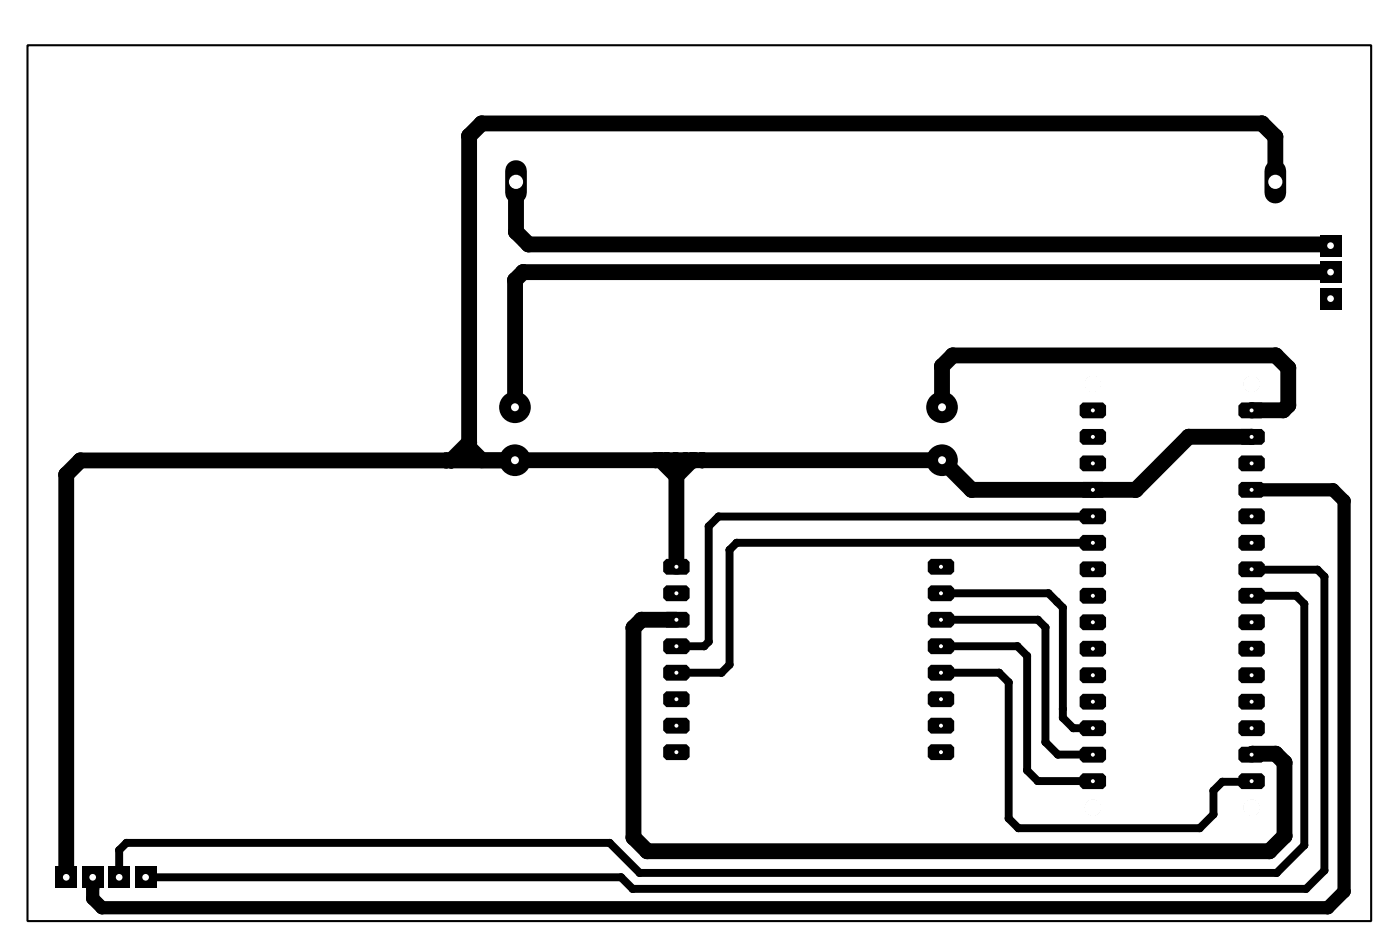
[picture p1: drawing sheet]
<svg xmlns="http://www.w3.org/2000/svg" width="134mm" height="91mm" viewBox="0 0 134 91" stroke-linecap="round" stroke-linejoin="round" font-family="sans-serif">
<path d="M49.5 17.4v4.8l1.2 1.2h76.9l.1 .2M122.4 17.4l.1 .2-.1-.1v-4.4l-1.2-1.3h-75l-1.2 1.2v29.9l1.2 1.2h44.2l2.9 2.9h15.7l5.1-5.1h6.1M49.4 39v.1M90.4 39.1v-4l1.1-1h31l1.2 1.2v3.6l-.5 .4-3 .1M127.7 26.1h-77.5l-.8 .8v12.1M45 42.4l-1.7 1.8M49.4 44.1l-41.7 .1-1.3 1.3v38.6M63.4 44.1l1.5 1.5 1.5-1.5M64.9 44.1v.1v10.2M64.9 59.4h-3.3l-.8 .8v20.1l1.3 1.3h59.8l1.4-1.4v-7.1l-.8-.8h-2.3v.1" fill="none" stroke="#000" stroke-width="1.5"/>
<g fill="#000">
<path d="M48.8 15.7a1.04 1.04 0 0 1 1.1-.3 1.04 1.04 0 0 1 .7 1v2.1a1.04 1.04 0 0 1-1.1 1 1.04 1.04 0 0 1-1-1v-2.1l.1-.4z" fill-rule="evenodd"/>
<circle cx="45" cy="13" r=".76"/>
<circle cx="46.2" cy="11.8" r=".76"/>
<circle cx="121.2" cy="11.8" r=".76"/>
<circle cx="122.4" cy="17.5" r=".76"/>
<circle cx="122.4" cy="13.1" r=".76"/>
<circle cx="122.5" cy="17.6" r=".76"/>
<circle cx="49.4" cy="39.1" r=".76"/>
<circle cx="49.4" cy="26.9" r=".76"/>
<circle cx="49.5" cy="22.2" r=".76"/>
<circle cx="50.2" cy="26.1" r=".76"/>
<circle cx="50.7" cy="23.4" r=".76"/>
<circle cx="90.4" cy="35.1" r=".76"/>
<circle cx="91.5" cy="34.1" r=".76"/>
<circle cx="120.2" cy="39.4" r=".76"/>
<circle cx="122.5" cy="34.1" r=".76"/>
<circle cx="123.2" cy="39.4" r=".76"/>
<circle cx="123.7" cy="38.9" r=".76"/>
<circle cx="123.7" cy="35.3" r=".76"/>
<circle cx="127.6" cy="23.4" r=".76"/>
<circle cx="6.4" cy="45.5" r=".76"/>
<circle cx="7.7" cy="44.2" r=".76"/>
<circle cx="42.8" cy="44.2" r=".76"/>
<circle cx="43.3" cy="44.2" r=".76"/>
<circle cx="45" cy="42.4" r=".76"/>
<circle cx="45" cy="42.9" r=".76"/>
<circle cx="46.2" cy="44.1" r=".76"/>
<circle cx="49.4" cy="44.2" r=".76"/>
<circle cx="61.6" cy="59.4" r=".76"/>
<circle cx="62.9" cy="44.1" r=".76"/>
<circle cx="63.4" cy="44.1" r=".76"/>
<circle cx="64" cy="44.1" r=".76"/>
<circle cx="64.9" cy="44.1" r=".76"/>
<circle cx="64.9" cy="45.6" r=".76"/>
<circle cx="64.9" cy="44.2" r=".76"/>
<circle cx="65.8" cy="44.1" r=".76"/>
<circle cx="66.4" cy="44.1" r=".76"/>
<circle cx="66.7" cy="44.1" r=".76"/>
<circle cx="67.4" cy="44.1" r=".76"/>
<circle cx="68" cy="50.5" r=".38"/>
<circle cx="69" cy="49.5" r=".38"/>
<circle cx="70" cy="52.7" r=".38"/>
<circle cx="70.7" cy="52.1" r=".38"/>
<circle cx="93.3" cy="47" r=".76"/>
<circle cx="99.6" cy="59.4" r=".38"/>
<circle cx="100.7" cy="56.9" r=".38"/>
<circle cx="101.5" cy="57.7" r=".38"/>
<circle cx="102" cy="58.3" r=".38"/>
<circle cx="104.9" cy="49.5" r=".38"/>
<circle cx="109" cy="47" r=".76"/>
<circle cx="114.1" cy="41.9" r=".76"/>
<circle cx="120.1" cy="41.9" r=".76"/>
<circle cx="120.2" cy="54.6" r=".38"/>
<circle cx="124.4" cy="57.1" r=".38"/>
<circle cx="125.2" cy="57.9" r=".38"/>
<circle cx="126.5" cy="54.6" r=".38"/>
<circle cx="127.1" cy="55.3" r=".38"/>
<circle cx="128" cy="47" r=".63"/>
<circle cx="129" cy="48" r=".63"/>
<circle cx="60.8" cy="60.2" r=".76"/>
<circle cx="64.9" cy="64.5" r=".38"/>
<circle cx="67.6" cy="62" r=".38"/>
<circle cx="68" cy="61.5" r=".38"/>
<circle cx="69.3" cy="64.5" r=".38"/>
<circle cx="70" cy="63.7" r=".38"/>
<circle cx="95.9" cy="64.5" r=".38"/>
<circle cx="96.8" cy="78.5" r=".38"/>
<circle cx="96.8" cy="65.4" r=".38"/>
<circle cx="97.7" cy="62" r=".38"/>
<circle cx="97.8" cy="79.4" r=".38"/>
<circle cx="98.6" cy="62.9" r=".38"/>
<circle cx="98.6" cy="73.9" r=".38"/>
<circle cx="99.6" cy="74.9" r=".38"/>
<circle cx="100.4" cy="71.2" r=".38"/>
<circle cx="100.4" cy="60.2" r=".38"/>
<circle cx="101.6" cy="72.4" r=".38"/>
<circle cx="102" cy="68.8" r=".38"/>
<circle cx="102" cy="68" r=".38"/>
<circle cx="103" cy="69.8" r=".38"/>
<circle cx="104.9" cy="74.9" r=".38"/>
<circle cx="105" cy="69.8" r=".38"/>
<circle cx="105" cy="72.4" r=".38"/>
<circle cx="105" cy="72.3" r=".38"/>
<circle cx="115.2" cy="79.4" r=".38"/>
<circle cx="116.5" cy="78.1" r=".38"/>
<circle cx="116.5" cy="75.8" r=".38"/>
<circle cx="117.3" cy="75" r=".38"/>
<circle cx="120.1" cy="75" r=".38"/>
<circle cx="120.2" cy="72.3" r=".76"/>
<circle cx="122.5" cy="72.3" r=".76"/>
<circle cx="123.3" cy="73.1" r=".76"/>
<circle cx="8.9" cy="85.2" r=".63"/>
<circle cx="8.9" cy="86.2" r=".63"/>
<circle cx="9.8" cy="87.1" r=".63"/>
<circle cx="11.4" cy="81.5" r=".38"/>
<circle cx="12.1" cy="80.8" r=".38"/>
<circle cx="58.5" cy="80.8" r=".38"/>
<circle cx="59.6" cy="84.1" r=".38"/>
<circle cx="60.7" cy="85.2" r=".38"/>
<circle cx="60.8" cy="80.3" r=".76"/>
<circle cx="61.4" cy="83.7" r=".38"/>
<circle cx="62.1" cy="81.6" r=".76"/>
<circle cx="121.9" cy="81.6" r=".76"/>
<circle cx="122.6" cy="83.7" r=".38"/>
<circle cx="123.3" cy="80.2" r=".76"/>
<circle cx="125.2" cy="81.1" r=".38"/>
<circle cx="125.4" cy="85.2" r=".38"/>
<circle cx="127.1" cy="83.5" r=".38"/>
<circle cx="127.5" cy="87.1" r=".63"/>
<circle cx="129" cy="85.5" r=".63"/>
</g>
<path d="M90.3 56.9h10.4l1.3 1.4v10.5l1 1h2h-.1M90.3 59.4h9.3l.8 .8v11l1.2 1.2 3.4-.1-.1 .1M104.9 49.5h-35.9l-1 1v11l-.4 .5h-2.7M104.9 52.1h-34.2l-.7 .6v11l-.7 .8h-4.4M104.9 49.5h.1M120.2 57.1h4.2l.8 .8v23.2l-2.6 2.6h-61.2l-2.9-2.9h-46.4l-.7 .7v2.6M120.2 54.6h6.3l.6 .7v28.2l-1.7 1.7h-64.7l-1.1-1.1h-45.6M90.3 62h7.4l.9 .9v11l1 1h5.3M90.3 64.5h5.6l.9 .9v13.1l1 .9h17.4l1.3-1.3v-2.3l.8-.8 2.9-.1M104.9 74.9h.1" fill="none" stroke="#000" stroke-width=".76"/>
<circle cx="64.9" cy="64.5" r=".38" fill="#000"/>
<path d="M120.2 47h7.8l1 1v37.5l-1.5 1.6h-117.7l-.9-.9v-2.1" fill="none" stroke="#000" stroke-width="1.3"/>
<circle cx="49.5" cy="17.4" r=".68" fill="#fff"/>
<path d="M121.7 15.7a1.04 1.04 0 0 1 1.1-.3 1.04 1.04 0 0 1 .7 1v2.1a1.04 1.04 0 0 1-1.1 1 1.04 1.04 0 0 1-1-1v-2.1l.1-.4z" fill-rule="evenodd" fill="#000"/>
<circle cx="122.4" cy="17.4" r=".68" fill="#fff"/>
<circle cx="58" cy="17.4" r=".76" fill="#000"/>
<circle cx="58" cy="17.4" r="1.59" fill="#fff"/>
<circle cx="113.6" cy="17.4" r=".76" fill="#000"/>
<circle cx="113.6" cy="17.4" r="1.59" fill="#fff"/>
<circle cx="49.4" cy="44.1" r="1.52" fill="#000"/>
<circle cx="49.4" cy="44.1" r=".38" fill="#fff"/>
<circle cx="49.4" cy="39.1" r="1.52" fill="#000"/>
<circle cx="49.4" cy="39.1" r=".38" fill="#fff"/>
<circle cx="90.4" cy="39.1" r="1.52" fill="#000"/>
<circle cx="90.4" cy="39.1" r=".38" fill="#fff"/>
<circle cx="90.4" cy="44.1" r="1.52" fill="#000"/>
<circle cx="90.4" cy="44.1" r=".38" fill="#fff"/>
<path d="M103.9 38.6h2l.3 .3v.9l-.3 .3h-2l-.3-.3v-.9z" fill-rule="evenodd" fill="#000"/>
<circle cx="104.9" cy="39.4" r=".19" fill="#fff"/>
<path d="M103.9 41.1h2l.3 .3v1l-.3 .3h-2l-.3-.3v-1z" fill-rule="evenodd" fill="#000"/>
<circle cx="104.9" cy="41.9" r=".19" fill="#fff"/>
<path d="M103.9 43.7h2l.3 .3v.9l-.3 .3h-2l-.3-.3v-.9z" fill-rule="evenodd" fill="#000"/>
<circle cx="104.9" cy="44.4" r=".19" fill="#fff"/>
<path d="M103.9 46.2h2l.3 .3v.9l-.3 .3h-2l-.3-.3v-.9z" fill-rule="evenodd" fill="#000"/>
<circle cx="104.9" cy="47" r=".19" fill="#fff"/>
<path d="M103.9 48.8h2l.3 .3v.9l-.3 .3h-2l-.3-.3v-.9z" fill-rule="evenodd" fill="#000"/>
<circle cx="104.9" cy="49.5" r=".19" fill="#fff"/>
<path d="M103.9 51.3h2l.3 .3v.9l-.3 .3h-2l-.3-.3v-.9z" fill-rule="evenodd" fill="#000"/>
<circle cx="104.9" cy="52.1" r=".19" fill="#fff"/>
<path d="M103.9 53.8h2l.3 .3v1l-.3 .3h-2l-.3-.3v-1z" fill-rule="evenodd" fill="#000"/>
<circle cx="104.9" cy="54.6" r=".19" fill="#fff"/>
<path d="M103.9 56.4h2l.3 .3v.9l-.3 .3h-2l-.3-.3v-.9z" fill-rule="evenodd" fill="#000"/>
<circle cx="104.9" cy="57.1" r=".19" fill="#fff"/>
<path d="M103.9 58.9h2l.3 .3v.9l-.3 .3h-2l-.3-.3v-.9z" fill-rule="evenodd" fill="#000"/>
<circle cx="104.9" cy="59.7" r=".19" fill="#fff"/>
<path d="M103.9 61.5h2l.3 .3v.9l-.3 .3h-2l-.3-.3v-.9z" fill-rule="evenodd" fill="#000"/>
<circle cx="104.9" cy="62.2" r=".19" fill="#fff"/>
<path d="M103.9 64h2l.3 .3v.9l-.3 .3h-2l-.3-.3v-.9z" fill-rule="evenodd" fill="#000"/>
<circle cx="104.9" cy="64.8" r=".19" fill="#fff"/>
<path d="M103.9 66.5h2l.3 .3v1l-.3 .3h-2l-.3-.3v-1z" fill-rule="evenodd" fill="#000"/>
<circle cx="104.9" cy="67.3" r=".19" fill="#fff"/>
<path d="M103.9 69.1h2l.3 .3v.9l-.3 .3h-2l-.3-.3v-.9z" fill-rule="evenodd" fill="#000"/>
<circle cx="104.9" cy="69.8" r=".19" fill="#fff"/>
<path d="M103.9 71.6h2l.3 .3v.9l-.3 .3h-2l-.3-.3v-.9z" fill-rule="evenodd" fill="#000"/>
<circle cx="104.9" cy="72.4" r=".19" fill="#fff"/>
<path d="M103.9 74.2h2l.3 .3v.9l-.3 .3h-2l-.3-.3v-.9z" fill-rule="evenodd" fill="#000"/>
<circle cx="104.9" cy="74.9" r=".19" fill="#fff"/>
<path d="M119.2 74.2h1.9l.3 .3v.9l-.3 .3h-1.9l-.3-.3v-.9z" fill-rule="evenodd" fill="#000"/>
<circle cx="120.2" cy="74.9" r=".19" fill="#fff"/>
<path d="M119.2 71.6h1.9l.3 .3v.9l-.3 .3h-1.9l-.3-.3v-.9z" fill-rule="evenodd" fill="#000"/>
<circle cx="120.2" cy="72.4" r=".19" fill="#fff"/>
<path d="M119.2 69.1h1.9l.3 .3v.9l-.3 .3h-1.9l-.3-.3v-.9z" fill-rule="evenodd" fill="#000"/>
<circle cx="120.2" cy="69.8" r=".19" fill="#fff"/>
<path d="M119.2 66.5h1.9l.3 .3v1l-.3 .3h-1.9l-.3-.3v-1z" fill-rule="evenodd" fill="#000"/>
<circle cx="120.2" cy="67.3" r=".19" fill="#fff"/>
<path d="M119.2 64h1.9l.3 .3v.9l-.3 .3h-1.9l-.3-.3v-.9z" fill-rule="evenodd" fill="#000"/>
<circle cx="120.2" cy="64.8" r=".19" fill="#fff"/>
<path d="M119.2 61.5h1.9l.3 .3v.9l-.3 .3h-1.9l-.3-.3v-.9z" fill-rule="evenodd" fill="#000"/>
<circle cx="120.2" cy="62.2" r=".19" fill="#fff"/>
<path d="M119.2 58.9h1.9l.3 .3v.9l-.3 .3h-1.9l-.3-.3v-.9z" fill-rule="evenodd" fill="#000"/>
<circle cx="120.2" cy="59.7" r=".19" fill="#fff"/>
<path d="M119.2 56.4h1.9l.3 .3v.9l-.3 .3h-1.9l-.3-.3v-.9z" fill-rule="evenodd" fill="#000"/>
<circle cx="120.2" cy="57.1" r=".19" fill="#fff"/>
<path d="M119.2 53.8h1.9l.3 .3v1l-.3 .3h-1.9l-.3-.3v-1z" fill-rule="evenodd" fill="#000"/>
<circle cx="120.2" cy="54.6" r=".19" fill="#fff"/>
<path d="M119.2 51.3h1.9l.3 .3v.9l-.3 .3h-1.9l-.3-.3v-.9z" fill-rule="evenodd" fill="#000"/>
<circle cx="120.2" cy="52.1" r=".19" fill="#fff"/>
<path d="M119.2 48.8h1.9l.3 .3v.9l-.3 .3h-1.9l-.3-.3v-.9z" fill-rule="evenodd" fill="#000"/>
<circle cx="120.2" cy="49.5" r=".19" fill="#fff"/>
<path d="M119.2 46.2h1.9l.3 .3v.9l-.3 .3h-1.9l-.3-.3v-.9z" fill-rule="evenodd" fill="#000"/>
<circle cx="120.2" cy="47" r=".19" fill="#fff"/>
<path d="M119.2 43.7h1.9l.3 .3v.9l-.3 .3h-1.9l-.3-.3v-.9z" fill-rule="evenodd" fill="#000"/>
<circle cx="120.2" cy="44.4" r=".19" fill="#fff"/>
<path d="M119.2 41.1h1.9l.3 .3v1l-.3 .3h-1.9l-.3-.3v-1z" fill-rule="evenodd" fill="#000"/>
<circle cx="120.2" cy="41.9" r=".19" fill="#fff"/>
<path d="M119.2 38.6h1.9l.3 .3v.9l-.3 .3h-1.9l-.3-.3v-.9z" fill-rule="evenodd" fill="#000"/>
<circle cx="120.2" cy="39.4" r=".19" fill="#fff"/>
<circle cx="104.9" cy="77.5" r=".76" fill="#000"/>
<circle cx="104.9" cy="77.5" r=".82" fill="#fff"/>
<circle cx="120.2" cy="77.5" r=".76" fill="#000"/>
<circle cx="120.2" cy="77.5" r=".82" fill="#fff"/>
<circle cx="104.9" cy="36.8" r=".76" fill="#000"/>
<circle cx="104.9" cy="36.8" r=".82" fill="#fff"/>
<circle cx="120.2" cy="36.8" r=".76" fill="#000"/>
<circle cx="120.2" cy="36.8" r=".82" fill="#fff"/>
<path d="M64 53.6h1.9l.3 .3v.9l-.3 .3h-1.9l-.3-.3v-.9z" fill-rule="evenodd" fill="#000"/>
<circle cx="64.9" cy="54.4" r=".19" fill="#fff"/>
<path d="M64 56.1h1.9l.3 .3v1l-.3 .3h-1.9l-.3-.3v-1z" fill-rule="evenodd" fill="#000"/>
<circle cx="64.9" cy="56.9" r=".19" fill="#fff"/>
<path d="M64 58.7h1.9l.3 .3v.9l-.3 .3h-1.9l-.3-.3v-.9z" fill-rule="evenodd" fill="#000"/>
<circle cx="64.9" cy="59.4" r=".19" fill="#fff"/>
<path d="M64 61.2h1.9l.3 .3v.9l-.3 .3h-1.9l-.3-.3v-.9z" fill-rule="evenodd" fill="#000"/>
<circle cx="64.9" cy="62" r=".19" fill="#fff"/>
<path d="M64 63.8h1.9l.3 .3v.9l-.3 .3h-1.9l-.3-.3v-.9z" fill-rule="evenodd" fill="#000"/>
<circle cx="64.9" cy="64.5" r=".19" fill="#fff"/>
<path d="M64 66.3h1.9l.3 .3v.9l-.3 .3h-1.9l-.3-.3v-.9z" fill-rule="evenodd" fill="#000"/>
<circle cx="64.9" cy="67.1" r=".19" fill="#fff"/>
<path d="M64 68.8h1.9l.3 .3v1l-.3 .3h-1.9l-.3-.3v-1z" fill-rule="evenodd" fill="#000"/>
<circle cx="64.9" cy="69.6" r=".19" fill="#fff"/>
<path d="M64 71.4h1.9l.3 .3v.9l-.3 .3h-1.9l-.3-.3v-.9z" fill-rule="evenodd" fill="#000"/>
<circle cx="64.9" cy="72.1" r=".19" fill="#fff"/>
<path d="M89.4 71.4h1.9l.3 .3v.9l-.3 .3h-1.9l-.3-.3v-.9z" fill-rule="evenodd" fill="#000"/>
<circle cx="90.3" cy="72.1" r=".19" fill="#fff"/>
<path d="M89.4 68.8h1.9l.3 .3v1l-.3 .3h-1.9l-.3-.3v-1z" fill-rule="evenodd" fill="#000"/>
<circle cx="90.3" cy="69.6" r=".19" fill="#fff"/>
<path d="M89.4 66.3h1.9l.3 .3v.9l-.3 .3h-1.9l-.3-.3v-.9z" fill-rule="evenodd" fill="#000"/>
<circle cx="90.3" cy="67.1" r=".19" fill="#fff"/>
<path d="M89.4 63.8h1.9l.3 .3v.9l-.3 .3h-1.9l-.3-.3v-.9z" fill-rule="evenodd" fill="#000"/>
<circle cx="90.3" cy="64.5" r=".19" fill="#fff"/>
<path d="M89.4 61.2h1.9l.3 .3v.9l-.3 .3h-1.9l-.3-.3v-.9z" fill-rule="evenodd" fill="#000"/>
<circle cx="90.3" cy="62" r=".19" fill="#fff"/>
<path d="M89.4 58.7h1.9l.3 .3v.9l-.3 .3h-1.9l-.3-.3v-.9z" fill-rule="evenodd" fill="#000"/>
<circle cx="90.3" cy="59.4" r=".19" fill="#fff"/>
<path d="M89.4 56.1h1.9l.3 .3v1l-.3 .3h-1.9l-.3-.3v-1z" fill-rule="evenodd" fill="#000"/>
<circle cx="90.3" cy="56.9" r=".19" fill="#fff"/>
<path d="M89.4 53.6h1.9l.3 .3v.9l-.3 .3h-1.9l-.3-.3v-.9z" fill-rule="evenodd" fill="#000"/>
<circle cx="90.3" cy="54.4" r=".19" fill="#fff"/>
<path d="M13 83.1h2v2h-2z" fill="#000"/>
<circle cx="14" cy="84.1" r=".32" fill="#fff"/>
<path d="M10.4 83.1h2v2h-2z" fill="#000"/>
<circle cx="11.4" cy="84.1" r=".32" fill="#fff"/>
<path d="M7.9 83.1h2v2h-2z" fill="#000"/>
<circle cx="8.9" cy="84.1" r=".32" fill="#fff"/>
<path d="M5.3 83.1h2.1v2h-2.1z" fill="#000"/>
<circle cx="6.4" cy="84.1" r=".32" fill="#fff"/>
<path d="M126.7 27.6h2v2h-2z" fill="#000"/>
<circle cx="127.7" cy="28.6" r=".32" fill="#fff"/>
<path d="M126.7 25.1h2v2h-2z" fill="#000"/>
<circle cx="127.7" cy="26.1" r=".32" fill="#fff"/>
<path d="M126.7 22.5h2v2.1h-2z" fill="#000"/>
<circle cx="127.7" cy="23.6" r=".32" fill="#fff"/>
<path d="M2.6 4.3h129v84h-129z" fill="none" stroke="#000" stroke-width=".2"/>
</svg>
